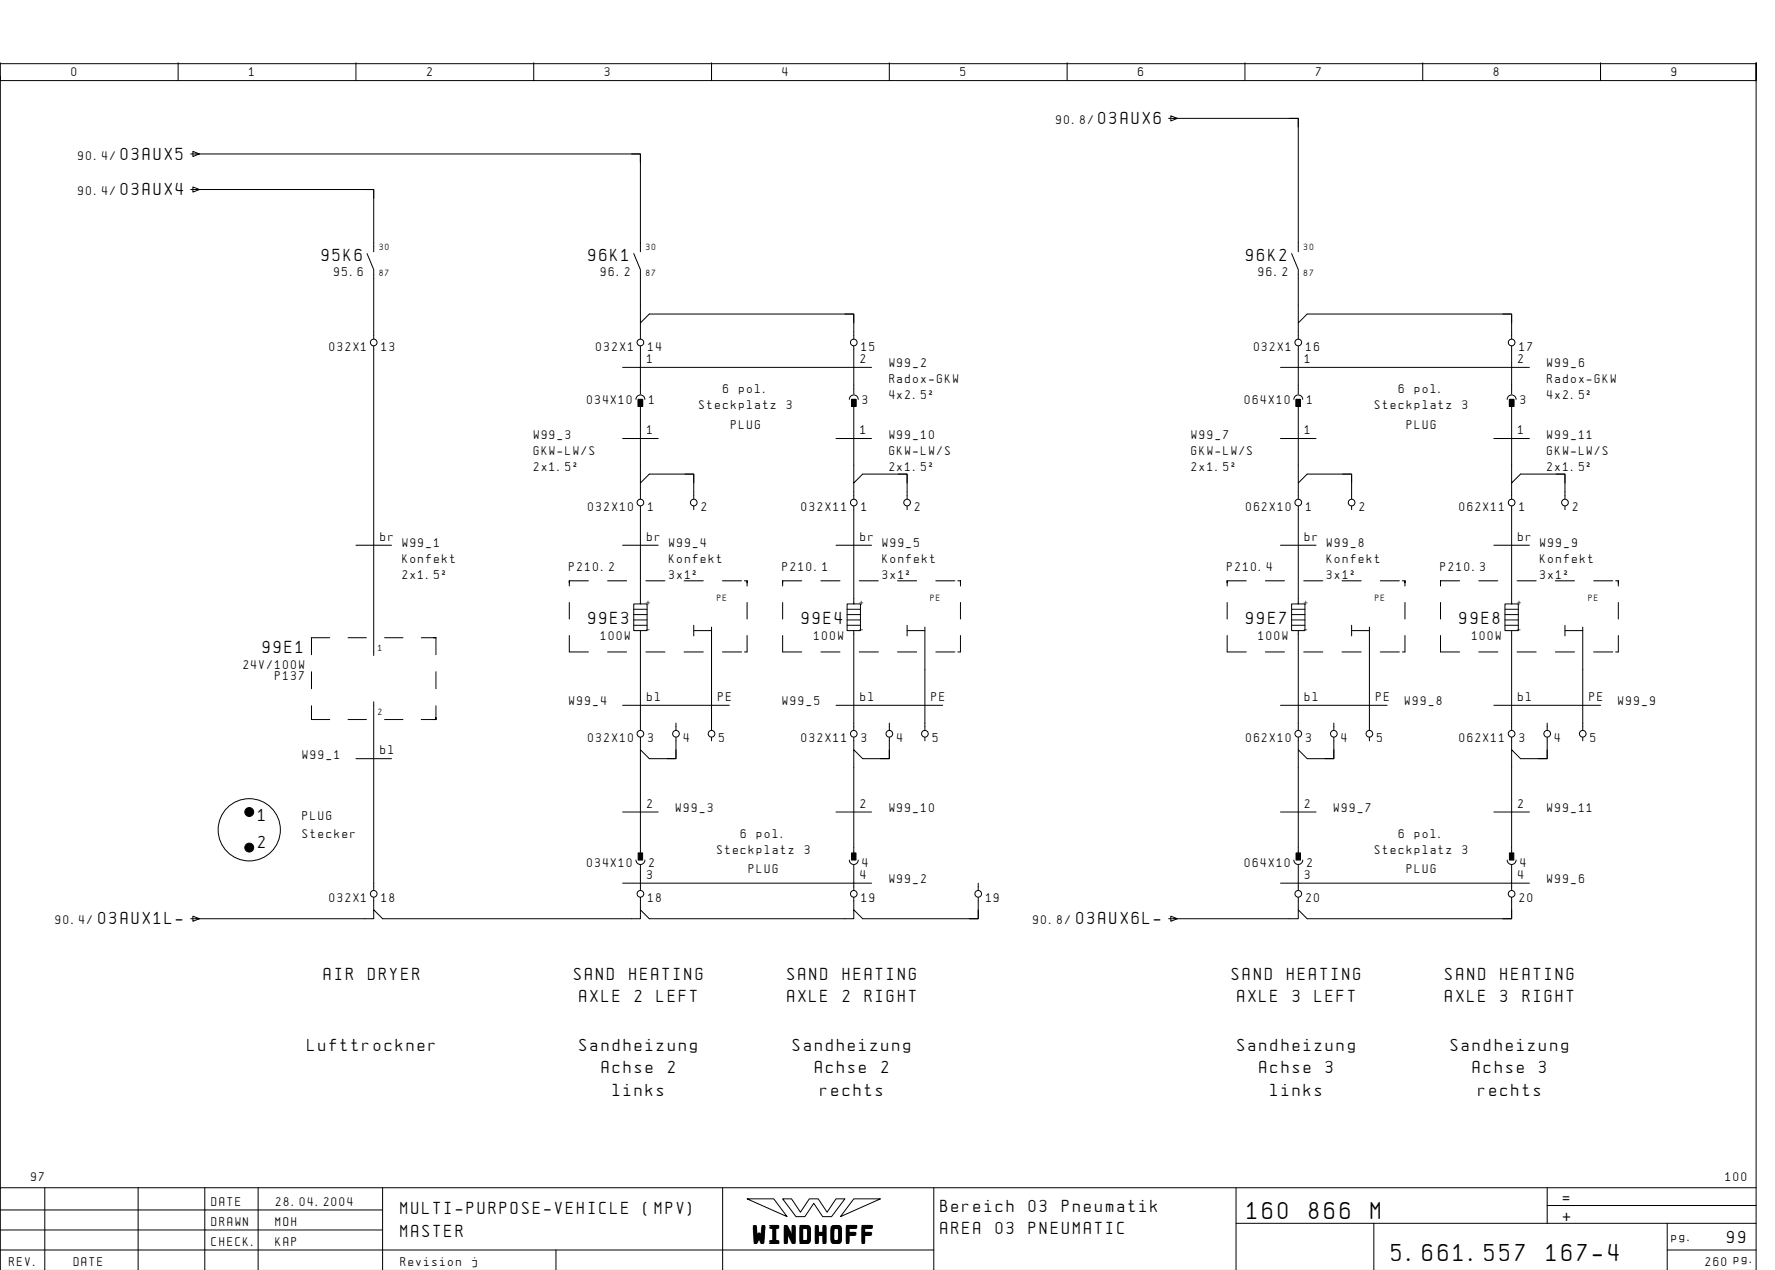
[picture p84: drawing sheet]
<svg xmlns="http://www.w3.org/2000/svg" width="399mm" height="286mm" viewBox="0 0 399 286" stroke-linecap="round" stroke-linejoin="round" font-family="sans-serif">
<defs><g id="words">
<g font-size="4.4">
<text x="280.6" y="274.1">160</text>
<text x="294.5" y="274.1">866</text>
<text x="308.4" y="274.1">M</text>
<text x="169.5" y="279.3">WINDHOFF</text>
<text x="313.1" y="283.6">5.661.557</text>
<text x="347.9" y="283.6">167-4</text>
</g>
<g font-size="3.1">
<text x="247.2" y="27.9">03AUX6</text>
<text x="27.2" y="35.9">03AUX5</text>
<text x="27.2" y="43.9">03AUX4</text>
<text x="72.4" y="58.6">95K6</text>
<text x="132.4" y="58.6">96K1</text>
<text x="280.4" y="58.6">96K2</text>
<text x="132.4" y="140.4">99E3</text>
<text x="180.4" y="140.4">99E4</text>
<text x="280.4" y="140.4">99E7</text>
<text x="328.4" y="140.4">99E8</text>
<text x="59.1" y="146.9">99E1</text>
<text x="58.1" y="184.6">1</text>
<text x="58.1" y="190.6">2</text>
<text x="22.2" y="207.9">03AUX1L-</text>
<text x="242.2" y="207.9">03AUX6L-</text>
<text x="72.9" y="220.4">AIR</text>
<text x="82.8" y="220.4">DRYER</text>
<text x="129.2" y="220.4">SAND</text>
<text x="141.6" y="220.4">HEATING</text>
<text x="177.2" y="220.4">SAND</text>
<text x="189.6" y="220.4">HEATING</text>
<text x="277.2" y="220.4">SAND</text>
<text x="289.6" y="220.4">HEATING</text>
<text x="325.2" y="220.4">SAND</text>
<text x="337.6" y="220.4">HEATING</text>
<text x="130.4" y="225.4">AXLE</text>
<text x="142.8" y="225.4">2</text>
<text x="147.8" y="225.4">LEFT</text>
<text x="177.2" y="225.4">AXLE</text>
<text x="189.6" y="225.4">2</text>
<text x="194.6" y="225.4">RIGHT</text>
<text x="278.4" y="225.4">AXLE</text>
<text x="290.8" y="225.4">3</text>
<text x="295.8" y="225.4">LEFT</text>
<text x="325.2" y="225.4">AXLE</text>
<text x="337.6" y="225.4">3</text>
<text x="342.6" y="225.4">RIGHT</text>
<text x="69.2" y="236.4">Lufttrockner</text>
<text x="130.4" y="236.4">Sandheizung</text>
<text x="178.4" y="236.4">Sandheizung</text>
<text x="278.4" y="236.4">Sandheizung</text>
<text x="326.4" y="236.4">Sandheizung</text>
<text x="135.4" y="241.4">Achse</text>
<text x="150.3" y="241.4">2</text>
<text x="183.4" y="241.4">Achse</text>
<text x="198.3" y="241.4">2</text>
<text x="283.4" y="241.4">Achse</text>
<text x="298.3" y="241.4">3</text>
<text x="331.4" y="241.4">Achse</text>
<text x="346.3" y="241.4">3</text>
<text x="137.9" y="246.4">links</text>
<text x="184.6" y="246.4">rechts</text>
<text x="285.9" y="246.4">links</text>
<text x="332.6" y="246.4">rechts</text>
<text x="90.1" y="273.1">MULTI-PURPOSE-VEHICLE</text>
<text x="144.8" y="273.1">(MPV)</text>
<text x="211.6" y="272.6">Bereich</text>
<text x="231.5" y="272.6">03</text>
<text x="238.9" y="272.6">Pneumatik</text>
<text x="351.6" y="270.6">=</text>
<text x="351.6" y="274.6">+</text>
<text x="90.1" y="278.1">MASTER</text>
<text x="211.6" y="277.6">AREA</text>
<text x="224" y="277.6">03</text>
<text x="231.5" y="277.6">PNEUMATIC</text>
<text x="388.6" y="279.6">99</text>
</g>
<g font-size="2.3">
<text x="16.1" y="17.1">0</text>
<text x="56.1" y="17.1">1</text>
<text x="96.1" y="17.1">2</text>
<text x="136.1" y="17.1">3</text>
<text x="176.1" y="17.1">4</text>
<text x="216.1" y="17.1">5</text>
<text x="256.1" y="17.1">6</text>
<text x="296.1" y="17.1">7</text>
<text x="336.1" y="17.1">8</text>
<text x="376.1" y="17.1">9</text>
<text x="237.6" y="27.9">90.8/</text>
<text x="17.6" y="35.9">90.4/</text>
<text x="17.6" y="43.9">90.4/</text>
<text x="75.2" y="62.1">95.6</text>
<text x="135.2" y="62.1">96.2</text>
<text x="283.2" y="62.1">96.2</text>
<text x="74.1" y="78.9">032X1</text>
<text x="85.8" y="78.9">13</text>
<text x="134.1" y="78.9">032X1</text>
<text x="145.6" y="81.6">1</text>
<text x="145.8" y="78.9">14</text>
<text x="193.6" y="81.6">2</text>
<text x="193.8" y="78.9">15</text>
<text x="200.1" y="82.6">W99_2</text>
<text x="282.1" y="78.9">032X1</text>
<text x="293.6" y="81.6">1</text>
<text x="293.8" y="78.9">16</text>
<text x="341.6" y="81.6">2</text>
<text x="341.8" y="78.9">17</text>
<text x="348.1" y="82.6">W99_6</text>
<text x="162.7" y="88.4">6</text>
<text x="166.3" y="88.4">pol.</text>
<text x="200.1" y="86.2">Radox-GKW</text>
<text x="200.1" y="89.8">4x2.5˝</text>
<text x="314.7" y="88.4">6</text>
<text x="318.3" y="88.4">pol.</text>
<text x="348.1" y="86.2">Radox-GKW</text>
<text x="348.1" y="89.8">4x2.5˝</text>
<text x="132.1" y="90.9">034X10</text>
<text x="146.1" y="90.9">1</text>
<text x="157.3" y="92">Steckplatz</text>
<text x="177" y="92">3</text>
<text x="194.1" y="90.9">3</text>
<text x="280.1" y="90.9">064X10</text>
<text x="294.1" y="90.9">1</text>
<text x="309.3" y="92">Steckplatz</text>
<text x="329" y="92">3</text>
<text x="342.1" y="90.9">3</text>
<text x="120.1" y="98.6">W99_3</text>
<text x="145.6" y="97.6">1</text>
<text x="164.5" y="96.4">PLUG</text>
<text x="193.6" y="97.6">1</text>
<text x="200.1" y="98.6">W99_10</text>
<text x="268.1" y="98.6">W99_7</text>
<text x="293.6" y="97.6">1</text>
<text x="316.5" y="96.4">PLUG</text>
<text x="341.6" y="97.6">1</text>
<text x="348.1" y="98.6">W99_11</text>
<text x="120.1" y="102.2">GKW-LW/S</text>
<text x="120.1" y="105.8">2x1.5˝</text>
<text x="200.1" y="102.2">GKW-LW/S</text>
<text x="200.1" y="105.8">2x1.5˝</text>
<text x="268.1" y="102.2">GKW-LW/S</text>
<text x="268.1" y="105.8">2x1.5˝</text>
<text x="348.1" y="102.2">GKW-LW/S</text>
<text x="348.1" y="105.8">2x1.5˝</text>
<text x="132.3" y="114.9">032X10</text>
<text x="145.8" y="114.9">1</text>
<text x="157.8" y="114.9">2</text>
<text x="180.3" y="114.9">032X11</text>
<text x="193.8" y="114.9">1</text>
<text x="205.8" y="114.9">2</text>
<text x="280.3" y="114.9">062X10</text>
<text x="293.8" y="114.9">1</text>
<text x="305.8" y="114.9">2</text>
<text x="328.3" y="114.9">062X11</text>
<text x="341.8" y="114.9">1</text>
<text x="353.8" y="114.9">2</text>
<text x="85.6" y="121.6">br</text>
<text x="90.5" y="123.1">W99_1</text>
<text x="145.6" y="121.6">br</text>
<text x="150.5" y="123.1">W99_4</text>
<text x="193.6" y="121.6">br</text>
<text x="198.5" y="123.1">W99_5</text>
<text x="293.6" y="121.6">br</text>
<text x="298.5" y="123.1">W99_8</text>
<text x="341.6" y="121.6">br</text>
<text x="346.5" y="123.1">W99_9</text>
<text x="90.5" y="126.7">Konfekt</text>
<text x="90.5" y="130.3">2x1.5˝</text>
<text x="128.1" y="128.4">P210.2</text>
<text x="150.5" y="126.7">Konfekt</text>
<text x="150.5" y="130.3">3x1˝</text>
<text x="176.1" y="128.4">P210.1</text>
<text x="198.5" y="126.7">Konfekt</text>
<text x="198.5" y="130.3">3x1˝</text>
<text x="276.1" y="128.4">P210.4</text>
<text x="298.5" y="126.7">Konfekt</text>
<text x="298.5" y="130.3">3x1˝</text>
<text x="324.1" y="128.4">P210.3</text>
<text x="346.5" y="126.7">Konfekt</text>
<text x="346.5" y="130.3">3x1˝</text>
<text x="135.2" y="143.9">100W</text>
<text x="183.2" y="143.9">100W</text>
<text x="283.2" y="143.9">100W</text>
<text x="331.2" y="143.9">100W</text>
<text x="54.7" y="150.4">24V/100W</text>
<text x="61.9" y="152.9">P137</text>
<text x="128.1" y="158.6">W99_4</text>
<text x="145.6" y="157.6">bl</text>
<text x="161.6" y="157.6">PE</text>
<text x="176.1" y="158.6">W99_5</text>
<text x="193.6" y="157.6">bl</text>
<text x="209.6" y="157.6">PE</text>
<text x="293.6" y="157.6">bl</text>
<text x="309.6" y="157.6">PE</text>
<text x="316.1" y="158.6">W99_8</text>
<text x="341.6" y="157.6">bl</text>
<text x="357.6" y="157.6">PE</text>
<text x="364.1" y="158.6">W99_9</text>
<text x="132.3" y="166.9">032X10</text>
<text x="145.8" y="166.9">3</text>
<text x="153.8" y="166.9">4</text>
<text x="161.8" y="166.9">5</text>
<text x="180.3" y="166.9">032X11</text>
<text x="193.8" y="166.9">3</text>
<text x="201.8" y="166.9">4</text>
<text x="209.8" y="166.9">5</text>
<text x="280.3" y="166.9">062X10</text>
<text x="293.8" y="166.9">3</text>
<text x="301.8" y="166.9">4</text>
<text x="309.8" y="166.9">5</text>
<text x="328.3" y="166.9">062X11</text>
<text x="341.8" y="166.9">3</text>
<text x="349.8" y="166.9">4</text>
<text x="357.8" y="166.9">5</text>
<text x="68.1" y="170.6">W99_1</text>
<text x="85.6" y="169.6">bl</text>
<text x="68.1" y="184.4">PLUG</text>
<text x="145.6" y="181.6">2</text>
<text x="152.1" y="182.6">W99_3</text>
<text x="193.6" y="181.6">2</text>
<text x="200.1" y="182.6">W99_10</text>
<text x="293.6" y="181.6">2</text>
<text x="300.1" y="182.6">W99_7</text>
<text x="341.6" y="181.6">2</text>
<text x="348.1" y="182.6">W99_11</text>
<text x="68.1" y="188.4">Stecker</text>
<text x="166.7" y="188.4">6</text>
<text x="170.3" y="188.4">pol.</text>
<text x="314.7" y="188.4">6</text>
<text x="318.3" y="188.4">pol.</text>
<text x="132.1" y="194.9">034X10</text>
<text x="145.6" y="197.6">3</text>
<text x="146.1" y="194.9">2</text>
<text x="161.3" y="192">Steckplatz</text>
<text x="168.5" y="196.4">PLUG</text>
<text x="181" y="192">3</text>
<text x="193.6" y="197.6">4</text>
<text x="194.1" y="194.9">4</text>
<text x="280.1" y="194.9">064X10</text>
<text x="293.6" y="197.6">3</text>
<text x="294.1" y="194.9">2</text>
<text x="309.3" y="192">Steckplatz</text>
<text x="316.5" y="196.4">PLUG</text>
<text x="329" y="192">3</text>
<text x="341.6" y="197.6">4</text>
<text x="342.1" y="194.9">4</text>
<text x="74.1" y="202.9">032X1</text>
<text x="85.8" y="202.9">18</text>
<text x="145.8" y="202.9">18</text>
<text x="193.8" y="202.9">19</text>
<text x="200.1" y="198.6">W99_2</text>
<text x="221.8" y="202.9">19</text>
<text x="293.8" y="202.9">20</text>
<text x="341.8" y="202.9">20</text>
<text x="348.1" y="198.6">W99_6</text>
<text x="12.5" y="207.9">90.4/</text>
<text x="232.5" y="207.9">90.8/</text>
<text x="7" y="265.6">97</text>
<text x="388.2" y="265.6">100</text>
<text x="47.6" y="271.1">DATE</text>
<text x="47.6" y="275.6">DRAWN</text>
<text x="62" y="275.6">MOH</text>
<text x="62.1" y="271.1">28.04.2004</text>
<text x="47.6" y="280.1">CHECK.</text>
<text x="62" y="280.1">KAP</text>
<text x="376.1" y="279.1">pg.</text>
<text x="2.1" y="284.6">REV.</text>
<text x="16.6" y="284.6">DATE</text>
<text x="90.1" y="284.6">Revision</text>
<text x="106.2" y="284.6">j</text>
<text x="383.7" y="284.6">260 pg.</text>
</g>
<g font-size="1.6">
<text x="85.4" y="56.1">30</text>
<text x="145.4" y="56.1">30</text>
<text x="293.4" y="56.1">30</text>
<text x="85.4" y="62.1">87</text>
<text x="145.4" y="62.1">87</text>
<text x="293.4" y="62.1">87</text>
<text x="145.4" y="136.1">+</text>
<text x="161.4" y="135.1">PE</text>
<text x="193.4" y="136.1">+</text>
<text x="209.4" y="135.1">PE</text>
<text x="293.4" y="136.1">+</text>
<text x="309.4" y="135.1">PE</text>
<text x="341.4" y="136.1">+</text>
<text x="357.4" y="135.1">PE</text>
<text x="145.4" y="142.1">-</text>
<text x="193.4" y="142.1">-</text>
<text x="293.4" y="142.1">-</text>
<text x="341.4" y="142.1">-</text>
<text x="85.1" y="146.4">1</text>
<text x="85.1" y="160.8">2</text>
</g>
</g></defs>
<g fill="none" stroke="#000" stroke-width=".22">
<path d="M.1 14.1v4h395v-4v271.6M.1 17.1v250M.1 14.3h395M40.1 14.1v4M80.1 14.1v4M120.1 14.1v4M160.1 14.1v4M200.1 14.1v4M240.1 14.1v4M280.1 14.1v4M320.1 14.1v4M360.1 14.1v4"/>
<path d="M42.9 34.6h1.8M43.4 34l1.5 .6-1.5 .6zM44.1 34.6h100v22M142.1 34.6h2v2M262.9 26.6h1.8M263.4 26l1.5 .6-1.5 .6zM264.1 26.6h28v30M290.1 26.6h2v2M42.9 42.6h1.8M43.4 42l1.5 .6-1.5 .6zM44.1 42.6h40v14M82.1 42.6h2v2"/>
<path d="M82.6 57l1.5 3.6v15.6M142.6 57l1.5 3.6v12l2-2h46v5.6M290.6 57l1.5 3.6v12l2-2h46v5.6M84.1 77.8v69.6M144.1 72.6v3.6M144.1 77.8v10.8M190.1 70.6h2v2M192.1 77.8v10.8M292.1 72.6v3.6M292.1 77.8v10.8M338.1 70.6h2v2M340.1 77.8v10.8"/>
<path d="M140.1 82.6h56M140.1 98.6h8M143.1 89.8a1 1 0 0 1 1-1 1 1 0 0 1 1 1M143.6 89.8h1v1.6h-1zM144.1 90.6v18l2-2h10v5.6M188.1 98.6h8M191.1 89.8a1 1 0 0 1 1-1 1 1 0 0 1 1 1M191.6 89.8h1v1.6h-1zM192.1 90.6v18l2-2h10v5.6M288.1 82.6h56M288.1 98.6h8M291.1 89.8a1 1 0 0 1 1-1 1 1 0 0 1 1 1"/>
<path d="M291.6 89.8h1v1.6h-1zM292.1 90.6v18l2-2h10v5.6M336.1 98.6h8M339.1 89.8a1 1 0 0 1 1-1 1 1 0 0 1 1 1M339.6 89.8h1v1.6h-1zM340.1 90.6v18l2-2h10v5.6M144.1 108.6v3.6M144.1 113.8v22h1.5v6h-3v-6h1.5M154.1 106.6h2v2M156.1 113.8v.8M192.1 108.6v3.6M192.1 113.8v22h1.5v6h-3v-6h1.5"/>
<path d="M202.1 106.6h2v2M204.1 113.8v.8M292.1 113.8v22h1.5v6h-3v-6h1.5M292.1 108.6v3.6M302.1 106.6h2v2M304.1 113.8v.8M340.1 113.8v22h1.5v6h-3v-6h1.5M340.1 108.6v3.6M350.1 106.6h2v2M352.1 113.8v.8M80.1 122.6h8M128.1 135.5v3.7"/>
<path d="M128.1 130.6h4.3M128.1 131.1v-.5v1.2M136.7 130.6h4.3M140.1 122.6h8M142.6 137h3M142.6 138.2h3M142.6 139.4h3M145.3 130.6h4.3M153.9 130.6h4.3M162.5 130.6h4.3M167.5 130.6h.6M168.1 135.5v3.7"/>
<path d="M168.1 131.1v-.5v1.2M176.1 130.6h4.3M176.1 135.5v3.7M176.1 131.1v-.5v1.2M184.7 130.6h4.3M188.1 122.6h8M190.6 137h3M190.6 138.2h3M190.6 139.4h3M193.3 130.6h4.3M201.9 130.6h4.3M210.5 130.6h4.3"/>
<path d="M215.5 130.6h.6M216.1 135.5v3.7M216.1 131.1v-.5v1.2M276.1 131.1v-.5v1.2M276.1 130.6h4.3M276.1 135.5v3.7M284.7 130.6h4.3M288.1 122.6h8M290.6 137h3M290.6 138.2h3M290.6 139.4h3M293.3 130.6h4.3"/>
<path d="M301.9 130.6h4.3M310.5 130.6h4.3M315.5 130.6h.6M316.1 131.1v-.5v1.2M316.1 135.5v3.7M324.1 131.1v-.5v1.2M324.1 130.6h4.3M324.1 135.5v3.7M332.7 130.6h4.3M336.1 122.6h8M338.6 137h3M338.6 138.2h3"/>
<path d="M338.6 139.4h3M341.3 130.6h4.3M349.9 130.6h4.3M358.5 130.6h4.3M363.5 130.6h.6M364.1 131.1v-.5v1.2M364.1 135.5v3.7M70.1 158.7v3.1v-.4M70.1 151.1v3.8M74.2 143.4h-4.1v3.9M78.3 143.4h4.1M84.1 157.8v42.4"/>
<path d="M86.5 143.4h4.2M94.8 143.4h3.3h-.6M98.1 158.7v3.1v-.4M98.1 143.4v3.9M98.1 151.1v3.8M128.1 142.9v3.7h4.3M136.7 146.6h4.3M140.1 158.6h24M142.6 140.6h3M144.1 141.8v22.4M145.3 146.6h4.3M153.9 146.6h4.3"/>
<path d="M156.1 140.6v2.4M156.1 141.8h4M160.1 141v23.2M162.5 146.6h4.3M168.1 142.9v3.7h-.6M176.1 142.9v3.7h4.3M184.7 146.6h4.3M188.1 158.6h24M190.6 140.6h3M192.1 141.8v22.4M193.3 146.6h4.3M201.9 146.6h4.3"/>
<path d="M204.1 141.8h4M204.1 140.6v2.4M208.1 141v23.2M210.5 146.6h4.3M216.1 142.9v3.7h-.6M276.1 142.9v3.7h4.3M284.7 146.6h4.3M288.1 158.6h24M290.6 140.6h3M292.1 141.8v22.4M293.3 146.6h4.3M301.9 146.6h4.3"/>
<path d="M304.1 141.8h4M304.1 140.6v2.4M308.1 141v23.2M310.5 146.6h4.3M316.1 142.9v3.7h-.6M324.1 142.9v3.7h4.3M332.7 146.6h4.3M336.1 158.6h24M338.6 140.6h3M340.1 141.8v22.4M341.3 146.6h4.3M349.9 146.6h4.3"/>
<path d="M352.1 141.8h4M352.1 140.6v2.4M356.1 141v23.2M358.5 146.6h4.3M364.1 142.9v3.7h-.6M70.1 161.8h4.1M78.3 161.8h4.1M80.1 170.6h8M86.5 161.8h4.2M94.8 161.8h3.3h-.6M144.1 165.8v2.8M152.1 168.6v2h-2"/>
<path d="M152.1 165.8v4.8h-6l-2-2v23.2M152.1 162.6v1.6M160.1 165.8v.8M192.1 165.8v2.8M200.1 168.6v2h-2M200.1 165.8v4.8h-6l-2-2v23.2M200.1 162.6v1.6M208.1 165.8v.8M292.1 165.8v2.8M300.1 165.8v4.8h-6l-2-2v23.2M300.1 162.6v1.6M300.1 168.6v2h-2"/>
<path d="M308.1 165.8v.8M340.1 165.8v2.8M348.1 165.8v4.8h-6l-2-2v23.2M348.1 162.6v1.6M348.1 168.6v2h-2M356.1 165.8v.8M140.1 182.6h8M140.1 198.6h56M143.1 193.4a1 1 0 0 0 1 1 1 1 0 0 0 1-1M144.1 194.6v5.6M188.1 182.6h8M191.1 193.4a1 1 0 0 0 1 1 1 1 0 0 0 1-1"/>
<path d="M192.1 194.6v5.6M220.1 198.6v1.6M288.1 182.6h8M288.1 198.6h56M291.1 193.4a1 1 0 0 0 1 1 1 1 0 0 0 1-1M292.1 194.6v5.6M336.1 182.6h8M339.1 193.4a1 1 0 0 0 1 1 1 1 0 0 0 1-1M340.1 194.6v5.6M43.4 206l1.5 .6-1.5 .6zM84.1 201.8v2.8M144.1 201.8v2.8"/>
<path d="M192.1 201.8v2.8M220.1 204.6v2h-2M220.1 201.8v4.8h-26l-2-2v2h-46l-2-2v2h-58l-2-2v2h-41.2M263.4 206l1.5 .6-1.5 .6zM292.1 201.8v2.8M340.1 201.8v4.8h-46l-2-2v2h-29.2M340.1 204.6v2h-2M10.1 267.1v18.5M31.1 267.1v18.5M46.1 267.1v18.6M58.1 267.1v18.6M86.1 272.1h-86"/>
<path d="M86.1 276.6h-86M86.1 267.1v18.6M162.6 267.1v18.6M168.1 269.6h6l3 4zM176.1 269.6h2l2 3 2-3h2l2 3 2-3h2l-3 4h-2l-2-3-2 3h-2zM192.1 269.6h6l-9 4zM210.1 267.1v18.6M278.1 275.1h117M278.1 267.1v18.6M309.1 275.1v10.6M348.1 271.1h47M348.1 267.1v8"/>
<path d="M375.1 275.1v10.6M395.1 267.1h-395v18.6M125.1 281.1v4.6M210.1 281.1h-210M375.1 281.1h20"/>
<circle cx="84.1" cy="77" r=".75"/>
<circle cx="144.1" cy="77" r=".75"/>
<circle cx="192.1" cy="77" r=".75"/>
<circle cx="292.1" cy="77" r=".75"/>
<circle cx="340.1" cy="77" r=".75"/>
<circle cx="144.1" cy="113" r=".75"/>
<circle cx="156.1" cy="113" r=".75"/>
<circle cx="192.1" cy="113" r=".75"/>
<circle cx="204.1" cy="113" r=".75"/>
<circle cx="292.1" cy="113" r=".75"/>
<circle cx="304.1" cy="113" r=".75"/>
<circle cx="340.1" cy="113" r=".75"/>
<circle cx="352.1" cy="113" r=".75"/>
<circle cx="144.1" cy="165" r=".75"/>
<circle cx="152.1" cy="165" r=".75"/>
<circle cx="160.1" cy="165" r=".75"/>
<circle cx="192.1" cy="165" r=".75"/>
<circle cx="200.1" cy="165" r=".75"/>
<circle cx="208.1" cy="165" r=".75"/>
<circle cx="292.1" cy="165" r=".75"/>
<circle cx="300.1" cy="165" r=".75"/>
<circle cx="308.1" cy="165" r=".75"/>
<circle cx="340.1" cy="165" r=".75"/>
<circle cx="348.1" cy="165" r=".75"/>
<circle cx="356.1" cy="165" r=".75"/>
<circle cx="56.1" cy="186.6" r="7"/>
<circle cx="84.1" cy="201" r=".75"/>
<circle cx="144.1" cy="201" r=".75"/>
<circle cx="192.1" cy="201" r=".75"/>
<circle cx="220.1" cy="201" r=".75"/>
<circle cx="292.1" cy="201" r=".75"/>
<circle cx="340.1" cy="201" r=".75"/>
</g>
<g fill="#000" stroke="#000" stroke-width=".22">
<path d="M143.6 89.8h1v1.6h-1zM191.6 89.8h1v1.6h-1zM291.6 89.8h1v1.6h-1zM339.6 89.8h1v1.6h-1zM143.6 191.8h1v1.6h-1zM191.6 191.8h1v1.6h-1zM291.6 191.8h1v1.6h-1zM339.6 191.8h1v1.6h-1z"/>
<circle cx="56.1" cy="190.6" r="1"/>
<circle cx="56.1" cy="182.6" r="1"/>
</g>
<use href="#words"/>
</svg>
